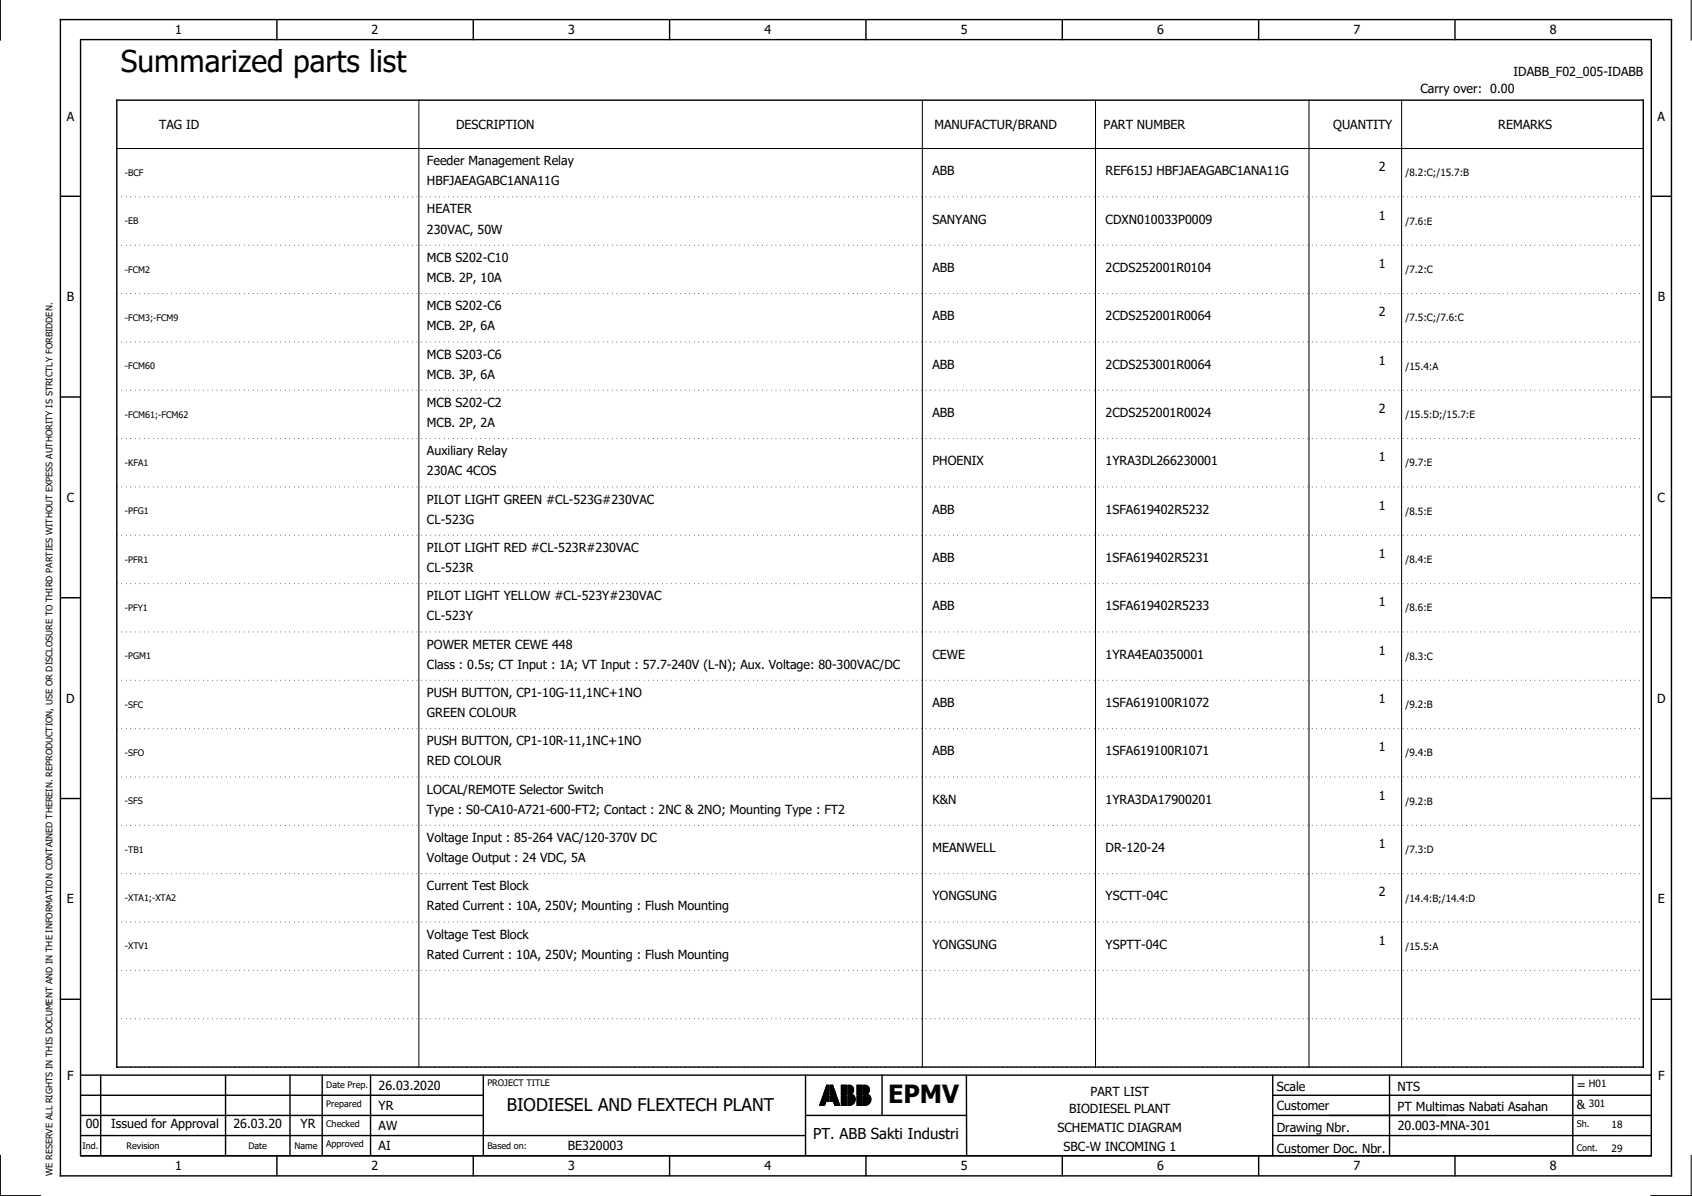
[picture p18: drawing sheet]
<svg xmlns="http://www.w3.org/2000/svg" width="297mm" height="210mm" viewBox="0 0 297 210" stroke-linecap="round" stroke-linejoin="round" font-family="sans-serif">
<defs><g id="words">
<text font-size="5.3" x="21.2" y="12.6">Summarized parts list</text>
<text font-size="4.4" x="155.9" y="193.6">EPMV</text>
<text font-size="3.1" x="89" y="195.1">BIODIESEL AND FLEXTECH PLANT</text>
<text font-size="2.6" x="142.8" y="200">PT. ABB Sakti Industri</text>
<g font-size="2.2">
<text x="30.8" y="6">1</text>
<text x="65.2" y="6">2</text>
<text x="99.7" y="6">3</text>
<text x="134.2" y="6">4</text>
<text x="168.7" y="6">5</text>
<text x="203.1" y="6">6</text>
<text x="237.6" y="6">7</text>
<text x="272.1" y="6">8</text>
<text x="249.4" y="16.3">Carry over: 0.00</text>
<text x="265.7" y="13.3">IDABB_F02_005-IDABB</text>
<text x="11.7" y="21.2">A</text>
<text x="27.9" y="22.6">TAG ID</text>
<text x="80.1" y="22.6">DESCRIPTION</text>
<text x="164" y="22.6">MANUFACTUR/BRAND</text>
<text x="193.7" y="22.6">PART NUMBER</text>
<text x="234" y="22.6">QUANTITY</text>
<text x="263" y="22.6">REMARKS</text>
<text x="291" y="21.2">A</text>
<text x="74.9" y="29">Feeder Management Relay</text>
<text x="74.9" y="32.5">HBFJAEAGABC1ANA11G</text>
<text x="163.7" y="30.8">ABB</text>
<text x="194.1" y="30.8">REF615J HBFJAEAGABC1ANA11G</text>
<text x="242" y="30">2</text>
<text x="74.9" y="41">230VAC, 50W</text>
<text x="74.9" y="37.5">HEATER</text>
<text x="163.7" y="39.2">SANYANG</text>
<text x="194.1" y="39.2">CDXN010033P0009</text>
<text x="242" y="38.5">1</text>
<text x="74.9" y="46">MCB S202-C10</text>
<text x="163.7" y="47.7">ABB</text>
<text x="194.1" y="47.7">2CDS252001R0104</text>
<text x="242" y="47">1</text>
<text x="11.7" y="52.9">B</text>
<text x="74.9" y="49.5">MCB. 2P, 10A</text>
<text x="291" y="52.9">B</text>
<text x="74.9" y="58">MCB. 2P, 6A</text>
<text x="74.9" y="54.4">MCB S202-C6</text>
<text x="163.7" y="56.2">ABB</text>
<text x="194.1" y="56.2">2CDS252001R0064</text>
<text x="242" y="55.5">2</text>
<text x="74.9" y="62.9">MCB S203-C6</text>
<text x="163.7" y="64.7">ABB</text>
<text x="194.1" y="64.7">2CDS253001R0064</text>
<text x="242" y="64">1</text>
<text x="74.9" y="66.5">MCB. 3P, 6A</text>
<text x="74.9" y="71.4">MCB S202-C2</text>
<text x="74.9" y="74.9">MCB. 2P, 2A</text>
<text x="163.7" y="73.2">ABB</text>
<text x="194.1" y="73.2">2CDS252001R0024</text>
<text x="242" y="72.5">2</text>
<text x="74.9" y="83.4">230AC 4COS</text>
<text x="74.9" y="79.9">Auxiliary Relay</text>
<text x="163.7" y="81.7">PHOENIX</text>
<text x="194.1" y="81.7">1YRA3DL266230001</text>
<text x="242" y="81">1</text>
<text x="11.7" y="88.1">C</text>
<text x="74.9" y="88.4">PILOT LIGHT GREEN #CL-523G#230VAC</text>
<text x="242" y="89.4">1</text>
<text x="291" y="88.1">C</text>
<text x="74.9" y="91.9">CL-523G</text>
<text x="163.7" y="90.1">ABB</text>
<text x="194.1" y="90.1">1SFA619402R5232</text>
<text x="74.9" y="96.9">PILOT LIGHT RED #CL-523R#230VAC</text>
<text x="74.9" y="100.4">CL-523R</text>
<text x="163.7" y="98.6">ABB</text>
<text x="194.1" y="98.6">1SFA619402R5231</text>
<text x="242" y="97.9">1</text>
<text x="74.9" y="105.3">PILOT LIGHT YELLOW #CL-523Y#230VAC</text>
<text x="163.7" y="107.1">ABB</text>
<text x="194.1" y="107.1">1SFA619402R5233</text>
<text x="242" y="106.4">1</text>
<text x="74.9" y="113.8">POWER METER CEWE 448</text>
<text x="74.9" y="108.9">CL-523Y</text>
<text x="74.9" y="117.4">Class : 0.5s; CT Input : 1A; VT Input : 57.7-240V (L-N); Aux. Voltage: 80-300VAC/DC</text>
<text x="163.7" y="115.6">CEWE</text>
<text x="194.1" y="115.6">1YRA4EA0350001</text>
<text x="242" y="114.9">1</text>
<text x="11.6" y="123.3">D</text>
<text x="74.9" y="122.3">PUSH BUTTON, CP1-10G-11,1NC+1NO</text>
<text x="74.9" y="125.9">GREEN COLOUR</text>
<text x="163.7" y="124.1">ABB</text>
<text x="194.1" y="124.1">1SFA619100R1072</text>
<text x="242" y="123.4">1</text>
<text x="290.9" y="123.3">D</text>
<text x="74.9" y="130.8">PUSH BUTTON, CP1-10R-11,1NC+1NO</text>
<text x="242" y="131.9">1</text>
<text x="74.9" y="134.3">RED COLOUR</text>
<text x="163.7" y="132.6">ABB</text>
<text x="194.1" y="132.6">1SFA619100R1071</text>
<text x="74.9" y="142.8">Type : S0-CA10-A721-600-FT2; Contact : 2NC &amp; 2NO; Mounting Type : FT2</text>
<text x="74.9" y="139.3">LOCAL/REMOTE Selector Switch</text>
<text x="163.7" y="141.1">K&amp;N</text>
<text x="194.1" y="141.1">1YRA3DA17900201</text>
<text x="242" y="140.3">1</text>
<text x="74.9" y="147.8">Voltage Input : 85-264 VAC/120-370V DC</text>
<text x="163.7" y="149.5">MEANWELL</text>
<text x="194.1" y="149.5">DR-120-24</text>
<text x="242" y="148.8">1</text>
<text x="74.9" y="151.3">Voltage Output : 24 VDC, 5A</text>
<text x="11.8" y="158.6">E</text>
<text x="74.9" y="159.8">Rated Current : 10A, 250V; Mounting : Flush Mounting</text>
<text x="74.9" y="156.3">Current Test Block</text>
<text x="163.7" y="158">YONGSUNG</text>
<text x="194.1" y="158">YSCTT-04C</text>
<text x="242" y="157.3">2</text>
<text x="291.1" y="158.6">E</text>
<text x="74.9" y="164.7">Voltage Test Block</text>
<text x="163.7" y="166.5">YONGSUNG</text>
<text x="194.1" y="166.5">YSPTT-04C</text>
<text x="242" y="165.8">1</text>
<text x="74.9" y="168.3">Rated Current : 10A, 250V; Mounting : Flush Mounting</text>
<text x="11.8" y="189.5">F</text>
<text x="66.5" y="191.2">26.03.2020</text>
<text x="224.1" y="191.5">Scale</text>
<text x="245.4" y="191.5">NTS</text>
<text x="276.8" y="191.1">=</text>
<text x="291.1" y="189.5">F</text>
<text x="15.1" y="198">00</text>
<text x="19.5" y="198">Issued for Approval</text>
<text x="41" y="198">26.03.20</text>
<text x="52.8" y="198">YR</text>
<text x="66.5" y="194.8">YR</text>
<text x="187.7" y="195.4">BIODIESEL PLANT</text>
<text x="191.4" y="192.3">PART LIST</text>
<text x="224.1" y="194.9">Customer</text>
<text x="245.4" y="195">PT Multimas Nabati Asahan</text>
<text x="276.8" y="194.6">&amp;</text>
<text x="66.5" y="198.3">AW</text>
<text x="66.5" y="201.8">AI</text>
<text x="99.7" y="201.8">BE320003</text>
<text x="185.6" y="198.6">SCHEMATIC DIAGRAM</text>
<text x="186.7" y="202.1">SBC-W INCOMING 1</text>
<text x="224.1" y="198.6">Drawing Nbr.</text>
<text x="224.1" y="202.3">Customer Doc. Nbr.</text>
<text x="245.4" y="198.3">20.003-MNA-301</text>
<text x="30.8" y="205.4">1</text>
<text x="65.2" y="205.4">2</text>
<text x="99.7" y="205.4">3</text>
<text x="134.2" y="205.4">4</text>
<text x="168.7" y="205.4">5</text>
<text x="203.1" y="205.4">6</text>
<text x="237.6" y="205.4">7</text>
<text x="272.1" y="205.4">8</text>
</g>
<g font-size="1.8">
<text x="246.8" y="30.9">/8.2:C;/15.7:B</text>
<text x="246.8" y="39.4">/7.6:E</text>
<text x="246.8" y="47.9">/7.2:C</text>
<text x="246.8" y="56.4">/7.5:C;/7.6:C</text>
<text x="246.8" y="64.9">/15.4:A</text>
<text x="246.8" y="73.4">/15.5:D;/15.7:E</text>
<text x="246.8" y="81.9">/9.7:E</text>
<text x="246.8" y="90.3">/8.5:E</text>
<text x="246.8" y="98.8">/8.4:E</text>
<text x="246.8" y="107.3">/8.6:E</text>
<text x="246.8" y="115.8">/8.3:C</text>
<text x="246.8" y="124.3">/9.2:B</text>
<text x="246.8" y="132.8">/9.4:B</text>
<text x="246.8" y="141.2">/9.2:B</text>
<text x="246.8" y="149.7">/7.3:D</text>
<text x="246.8" y="158.2">/14.4:B;/14.4:D</text>
<text x="246.8" y="166.7">/15.5:A</text>
<text x="278.9" y="190.8">H01</text>
<text x="278.9" y="194.3">301</text>
<text x="282.9" y="197.9">18</text>
<text x="282.9" y="202.1">29</text>
</g>
<g font-size="1.6">
<text x="21.9" y="30.9">-BCF</text>
<text x="21.9" y="39.4">-EB</text>
<text x="21.9" y="47.9">-FCM2</text>
<text x="21.9" y="56.3">-FCM3;-FCM9</text>
<text x="21.9" y="64.8">-FCM60</text>
<text x="21.9" y="73.3">-FCM61;-FCM62</text>
<text x="21.9" y="81.8">-KFA1</text>
<text x="21.9" y="90.3">-PFG1</text>
<text x="21.9" y="98.8">-PFR1</text>
<text x="21.9" y="107.2">-PFY1</text>
<text x="21.9" y="115.7">-PGM1</text>
<text x="21.9" y="124.2">-SFC</text>
<text x="21.9" y="132.7">-SFO</text>
<text x="21.9" y="141.2">-SFS</text>
<text x="21.9" y="149.7">-TB1</text>
<text x="21.9" y="158.2">-XTA1;-XTA2</text>
<text x="21.9" y="166.6">-XTV1</text>
<text x="57.3" y="191">Date Prep.</text>
<text x="85.6" y="190.6">PROJECT TITLE</text>
<text x="57.3" y="194.2">Prepared</text>
<text x="57.3" y="197.8">Checked</text>
<text x="276.8" y="197.7">Sh.</text>
<text x="14.5" y="201.6">Ind.</text>
<text x="22.2" y="201.6">Revision</text>
<text x="43.6" y="201.6">Date</text>
<text x="51.7" y="201.6">Name</text>
<text x="57.3" y="201.3">Approved</text>
<text x="85.6" y="201.6">Based on:</text>
<text x="276.8" y="201.9">Cont.</text>
<text x="9.2" y="206.4" transform="rotate(-90 9.2 206.4)">WE RESERVE ALL RIGHTS IN THIS DOCUMENT AND IN THE INFORMATION CONTAINED THEREIN. REPRODUCTION, USE OR DISCLOSURE TO THIRD PARTIES WITHOUT EXPESS AUTHORITY IS STRICTLY FORBIDDEN.</text>
</g>
</g></defs>
<g fill="none" stroke="#000" stroke-width=".25">
<path d="M10.6 3.4h282.8v203h-282.8zM14.1 7h275.8v195.8h-275.8zM20.5 17.6h268v169.7h-268zM48.6 3.4v3.6M83.1 3.4v3.6M117.6 3.4v3.6M152 3.4v3.6M186.5 3.4v3.6M221 3.4v3.6M255.4 3.4v3.6M10.6 34.4h3.5M289.9 34.4h3.5"/>
<path d="M10.6 69.7h3.5M289.9 69.7h3.5M10.6 104.9h3.5M289.9 104.9h3.5M10.6 140.1h3.5M289.9 140.1h3.5M10.6 175.4h3.5M289.9 175.4h3.5M14.1 195.8h70.7M14.1 188.7h275.8M14.1 192.2h70.7M14.1 199.3h127.3"/>
<path d="M17.7 188.7v14.1M39.6 188.7v14.1M50.9 188.7v14.1M56.6 188.7v14.1M65.1 188.7v14.1M84.8 188.7v14.1M141.4 195.8h28.3M141.4 188.7v14.2M154.8 188.7v7.1M169.7 188.7v14.2M223.4 195.8h66.5M223.4 188.7v14.1"/>
<path d="M223.4 192.2h66.5M223.4 199.3h66.5M243.9 188.7v14.1M276.1 188.7v14.2M48.6 202.8v3.6M83.1 202.8v3.6M117.6 202.8v3.6M152 202.8v3.6M186.5 202.8v3.6M221 202.8v3.6M255.4 202.8v3.6"/>
</g>
<g fill="none" stroke="#000" stroke-width=".18">
<path d="M.1 0v7M296.9 0v7M73.5 17.6v169.7M161.9 17.6v169.7M192.3 17.6v169.7M229.8 17.6v169.7M246.1 17.6v169.7M20.5 26.1h268M143.9 193.9v.1M144 193.7v.3M144 193.6v.4M144.1 193.4v.6"/>
<path d="M144.1 193.3v.7M144.2 193.1v.9M144.3 193v1M144.3 192.8v1.2M144.4 192.6v1.4M144.4 192.5v1.5M144.5 192.3h1v1h-.5M144.5 192.3l-.6 1.7h.9l.2-.7M144.5 192.3v1.7M144.6 192v.1M144.6 192.3v1.7M144.6 191.8v.3"/>
<path d="M144.7 191.7v.4M144.7 192.3v1.7M144.8 191.5v.6M144.8 192.3v1.7M144.8 191.4v.7M144.8 192.3v1.6M144.9 191.2v.9M144.9 192.3v1.4M144.9 191.1v1M144.9 192.3v1.3M145 190.9v1.2M145 192.3v1.1"/>
<path d="M145 190.7v1.4M145 192.3v1M145.1 190.6v1.5M145.1 192.3v1M145.1 190.5h.4v1.6h-1zM145.1 190.5v1.6M145.2 190.5v1.6M145.2 192.3v1M145.3 190.5v1.6M145.3 192.3v1M145.4 190.5v1.6M145.4 192.3v1"/>
<path d="M145.5 190.5v1.6M145.5 192.3v1M145.8 190.5h.4l.6 1.6h-1zM145.8 190.5v1.6M145.8 192.3v1M145.9 190.5v1.6M145.9 192.3v1M146 190.5v1.6M146 192.3v1M146.1 190.5v1.6M146.1 192.3v1M146.2 190.5v1.6"/>
<path d="M146.2 192.3v1M146.2 190.6v1.5M146.3 193.3h-.5v-1h1l.6 1.7M146.3 193.3l.2 .7h.9M146.3 190.8v1.3M146.3 192.3v1M146.4 190.9v1.2M146.4 192.3v1.2M146.4 191.1v1M146.4 192.3v1.3M146.5 191.2v.9M146.5 192.3v1.5"/>
<path d="M146.5 191.4v.7M146.5 192.3v1.6M146.6 191.6v.5M146.6 192.3v1.7M146.6 191.7v.4M146.7 191.9v.2M146.7 192.3v1.7M146.7 192v.1M146.8 192.3v1.7M146.8 192.4v1.6M146.9 192.5v1.5M147 192.7v1.3"/>
<path d="M147 192.8v1.2M147.1 193v1M147.1 193.1v.9M147.2 193.3v.7M147.2 193.5v.5M147.3 193.6v.4M147.3 193.8v.2M147.4 193.9v.1M147.7 190.5h.9v1.6h-.9zM147.7 192.3h.9v1.7h-.9zM147.7 190.5v1.6M147.7 192.3v1.7"/>
<path d="M147.8 190.5v1.6M147.8 192.3v1.7M147.9 190.5v1.6M147.9 192.3v1.7M148 190.5v1.6M148 192.3v1.7M148.1 190.5v1.6M148.1 192.3v1.7M148.2 190.5v1.6M148.2 192.3v1.7M148.3 190.5v1.6M148.3 192.3v1.7"/>
<path d="M148.4 190.5v1.6M148.4 192.3v1.7M148.5 190.5v1.6M148.5 192.3v1.7M148.6 190.5v1.6M148.6 192.3v1.7M148.8 190.5a.82 .82 0 0 1 1 .4 .82 .82 0 0 1-.3 1l.3 .2h-1zM148.8 192.3h1.2a1.08 1.08 0 0 1 0 1.2 1.08 1.08 0 0 1-1.2 .5zM148.9 190.5v1.6M148.9 192.3v1.7M149 190.5v1.6M149 192.3v1.7"/>
<path d="M149.1 190.5v1.6M149.1 192.3v1.7M149.2 190.5v1.6M149.2 192.3v1.7M149.3 190.5v1.6M149.3 192.3v1.7M149.4 190.5v1.6M149.4 192.3v1.6M149.5 190.6v1.5M149.5 192.3v1.6M149.6 190.6v1.3M149.6 192v.1"/>
<path d="M149.6 192.3v1.6M149.6 190.7v1.2M149.7 190.7v1.1M149.7 192v.1M149.7 192.3v1.5M149.7 190.8v.9M149.7 192.1h.1M149.8 190.9v.7M149.8 192.3v1.4M149.8 191v.5M149.9 192.3v1.3M150 192.4v1.1"/>
<path d="M150.1 192.5v.9M150.1 192.7v.5M150.4 190.5h1v1.6h-1zM150.4 192.3h1v1.7h-1zM150.5 190.5v1.6M150.5 192.3v1.7M150.6 190.5v1.6M150.6 192.3v1.7M150.7 190.5v1.6M150.7 192.3v1.7M150.8 190.5v1.6M150.8 192.3v1.7"/>
<path d="M150.9 190.5v1.6M150.9 192.3v1.7M151 190.5v1.6M151 192.3v1.7M151.1 190.5v1.6M151.1 192.3v1.7M151.2 190.5v1.6M151.2 192.3v1.7M151.3 190.5v1.6M151.3 192.3v1.7M151.6 192.3h1.1a1.08 1.08 0 0 1 0 1.2 1.08 1.08 0 0 1-1.1 .5zM151.6 190.5a.82 .82 0 0 1 1 .4 .82 .82 0 0 1-.4 1l.3 .2h-.9z"/>
<path d="M151.7 190.5v1.6M151.7 192.3v1.7M151.8 190.5v1.6M151.8 192.3v1.7M151.9 190.5v1.6M151.9 192.3v1.7M152 190.5v1.6M152 192.3v1.7M152.1 190.5v1.6M152.1 192.3v1.7M152.2 190.5v1.6M152.2 192.3v1.6"/>
<path d="M152.3 190.6v1.5M152.3 192.3v1.6M152.3 190.6v1.3M152.3 192v.1M152.4 190.7v1.1M152.4 192v.1M152.4 192.3v1.6M152.4 192.3v1.5M152.5 190.8v.9M152.5 192.1h.1M152.5 192.3v1.5M152.5 190.9v.7"/>
<path d="M152.5 192.3v1.4M152.6 191v.5M152.6 192.3v1.4M152.7 192.3v1.3M152.8 192.4v1.1M152.8 192.5v.9M152.9 192.7v.5M.1 202.8v7h7M296.9 202.8v7h-7.1"/>
</g>
<g fill="none" stroke="#000" stroke-width=".18" stroke-dasharray=".1 .7 .1 .7" stroke-linecap="butt">
<path d="M20.5 34.5h268M20.5 43h268M20.5 51.5h268M20.5 60h268M20.5 68.5h268M20.5 77h268M20.5 85.5h268M20.5 93.9h268M20.5 102.4h268M20.5 110.9h268M20.5 119.4h268M20.5 127.9h268"/>
<path d="M20.5 136.4h268M20.5 144.9h268M20.5 153.3h268M20.5 161.8h268M20.5 170.3h268M20.5 178.8h268M20.5 187.3h268"/>
</g>
<use href="#words"/>
</svg>
